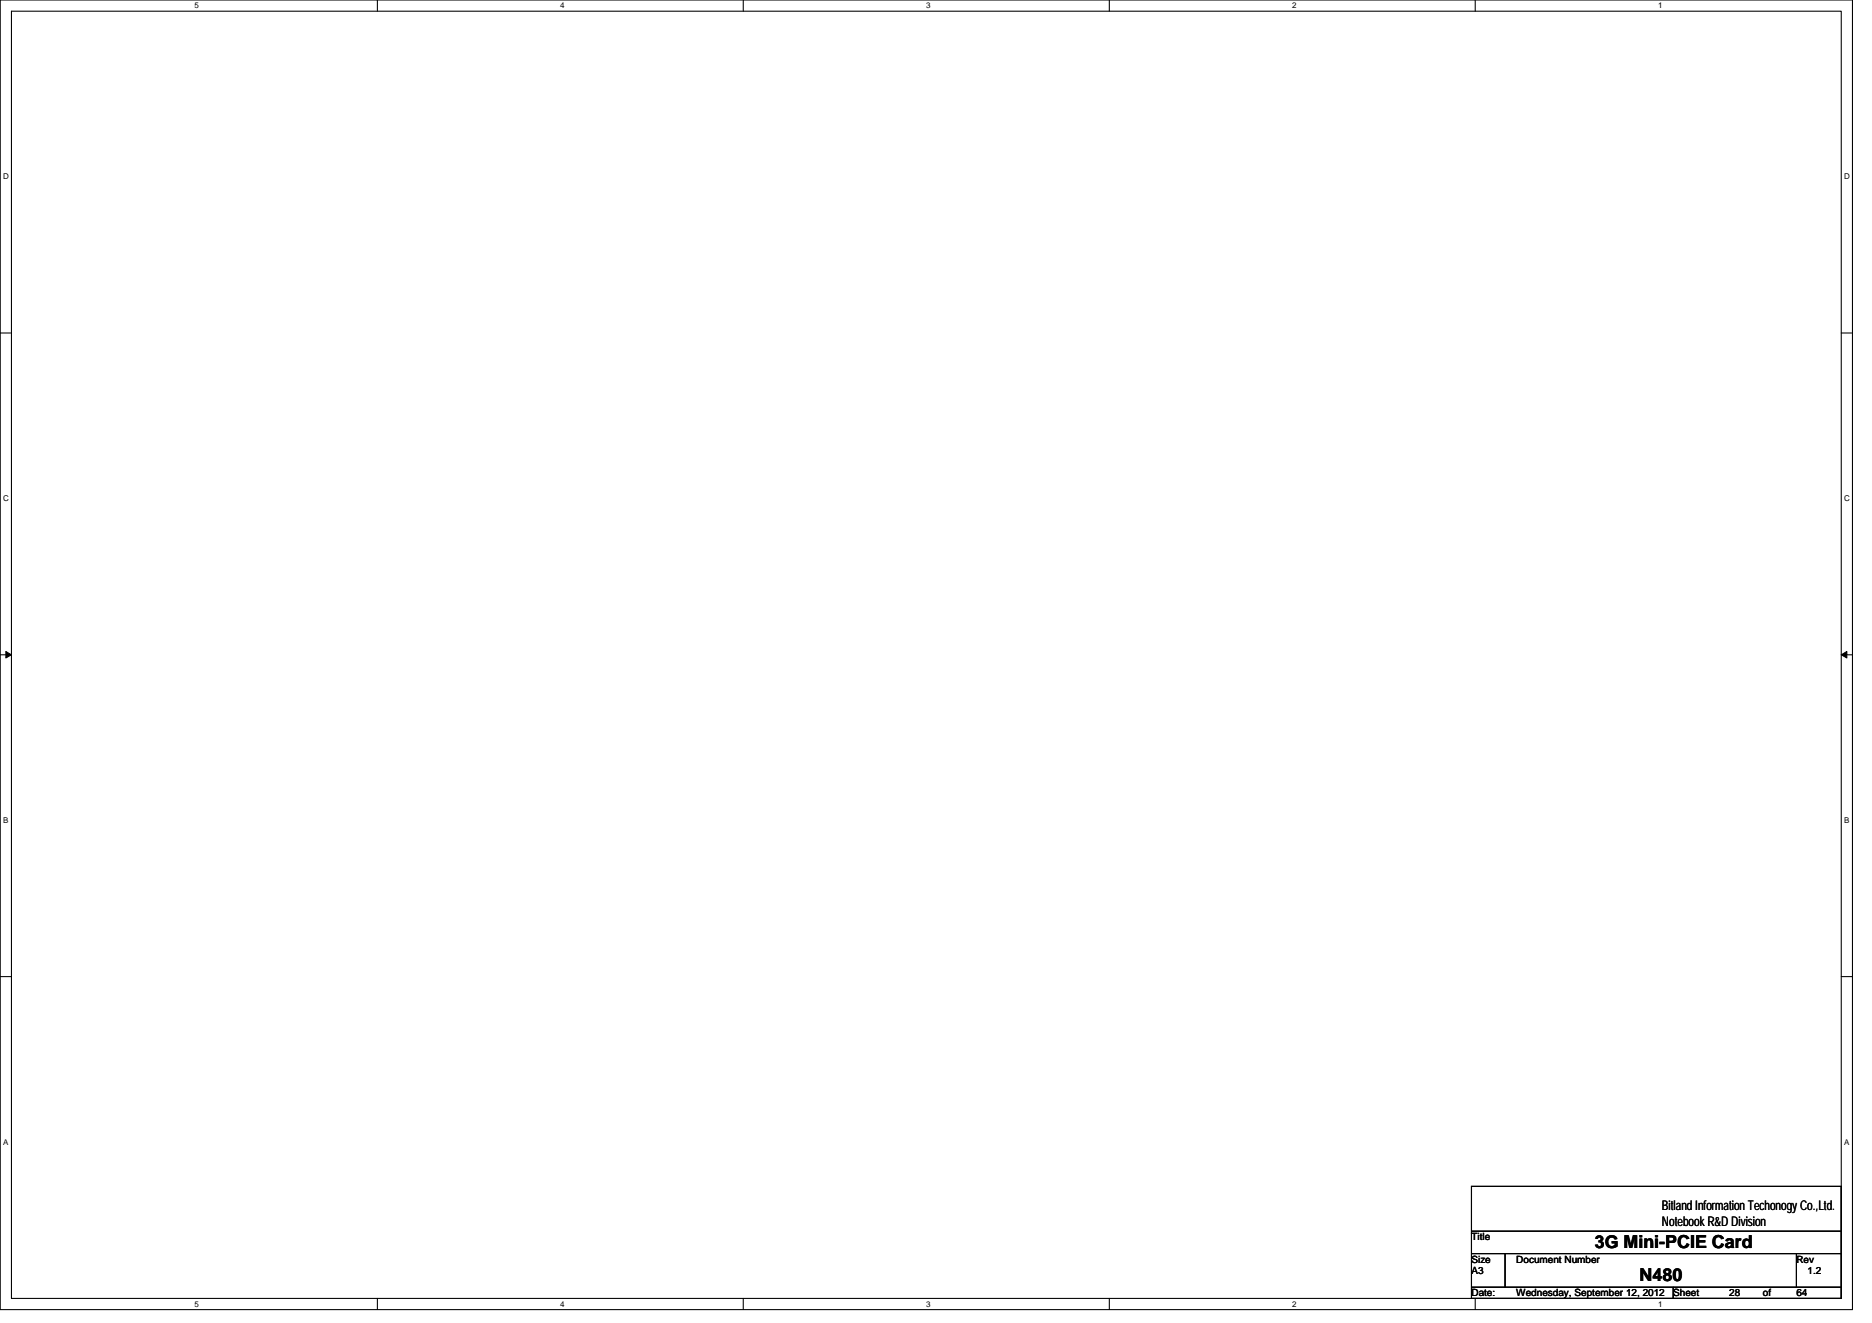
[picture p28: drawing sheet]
<svg xmlns="http://www.w3.org/2000/svg" width="297mm" height="210mm" viewBox="0 0 297 210" stroke-linecap="round" stroke-linejoin="round" font-family="sans-serif">
<defs><g id="words">
<g font-size="2.8">
<text x="253" y="198.1">3G Mini-PCIE Card</text>
<text x="260.2" y="203.4">N480</text>
</g>
<g font-size="2.1">
<text x="263.7" y="192">Bitland Information Techonogy Co.,Ltd.</text>
<text x="263.7" y="194.5">Notebook R&amp;D Division</text>
</g>
<g font-size="1.6">
<text x="233.5" y="196.8">Title</text>
<text x="233.5" y="202.2">A3</text>
<text x="233.5" y="200.4">Size</text>
<text x="240.6" y="200.4">Document Number</text>
<text x="285" y="200.4">Rev</text>
<text x="286.8" y="202.2">1.2</text>
<text x="233.5" y="205.7">Date:</text>
<text x="240.6" y="205.7">Wednesday, September 12, 2012</text>
<text x="265.5" y="205.7">Sheet</text>
<text x="274.4" y="205.7">28</text>
<text x="279.7" y="205.7">of</text>
<text x="285" y="205.7">64</text>
</g>
<g font-size="1.3">
<text x="30.8" y="1.3">5</text>
<text x="88.9" y="1.3">4</text>
<text x="147" y="1.3">3</text>
<text x="205" y="1.3">2</text>
<text x="263.1" y="1.3">1</text>
<text x=".5" y="28.4">D</text>
<text x="292.6" y="28.4">D</text>
<text x=".5" y="79.5">C</text>
<text x="292.6" y="79.5">C</text>
<text x=".5" y="130.6">B</text>
<text x="292.6" y="130.6">B</text>
<text x=".5" y="181.7">A</text>
<text x="292.6" y="181.7">A</text>
<text x="30.8" y="207.4">5</text>
<text x="88.9" y="207.4">4</text>
<text x="147" y="207.4">3</text>
<text x="205" y="207.4">2</text>
<text x="263.1" y="207.4">1</text>
</g>
</g></defs>
<path d="M0 0h293.9v207.9h-293.9zM1.8 1.8h290.4v204.3h-290.4z" fill="none" stroke="#000" stroke-width=".17"/>
<g fill="#fff">
<path d="M30.8 .2h.7v1.4h-.7z"/>
<path d="M30.8 206.3h.7v1.4h-.7z"/>
</g>
<path d="M59.9 0v1.8M59.9 206.1v1.8" fill="none" stroke="#000" stroke-width=".17"/>
<g fill="#fff">
<path d="M88.9 .2h.7v1.4h-.7z"/>
<path d="M88.9 206.3h.7v1.4h-.7z"/>
</g>
<path d="M117.9 0v1.8M117.9 206.1v1.8" fill="none" stroke="#000" stroke-width=".17"/>
<g fill="#fff">
<path d="M147 .2h.7v1.4h-.7z"/>
<path d="M147 206.3h.7v1.4h-.7z"/>
</g>
<path d="M176 0v1.8M176 206.1v1.8" fill="none" stroke="#000" stroke-width=".17"/>
<g fill="#fff">
<path d="M205 .2h.7v1.4h-.7z"/>
<path d="M205 206.3h.7v1.4h-.7z"/>
</g>
<path d="M234.1 0v1.8M234.1 206.1v1.8" fill="none" stroke="#000" stroke-width=".17"/>
<g fill="#fff">
<path d="M263.1 .2h.7v1.4h-.7z"/>
<path d="M263.1 206.3h.7v1.4h-.7z"/>
<path d="M.5 27.3h.9v1.4h-.9z"/>
<path d="M292.6 27.3h.9v1.4h-.9z"/>
<path d="M.5 78.4h.9v1.4h-.9z"/>
<path d="M292.6 78.4h.9v1.4h-.9z"/>
</g>
<path d="M0 52.9h1.8M292.2 52.9h1.7" fill="none" stroke="#000" stroke-width=".17"/>
<g fill="#fff">
<path d="M.5 129.5h.8v1.4h-.8z"/>
<path d="M292.6 129.5h.9v1.4h-.9z"/>
</g>
<path d="M0 103.9h1.8M292.2 103.9h1.7" fill="none" stroke="#000" stroke-width=".17"/>
<path d="M.9 103.4l.9 .5-.9 .5zM292.2 103.9l.8-.5v1z" fill="#000" stroke="#000" stroke-width=".16"/>
<g fill="#fff">
<path d="M.5 180.5h.8v1.4h-.8z"/>
<path d="M292.6 180.5h.9v1.4h-.9z"/>
</g>
<path d="M0 155h1.8M292.2 155h1.7M233.5 188.3h58.7v17.8h-58.7zM233.5 195.4h58.7M233.5 199h58.7M238.8 199v5.3M285 199v5.3M233.5 204.3h58.7M265.5 204.3v1.8" fill="none" stroke="#000" stroke-width=".17"/>
<use href="#words"/>
</svg>
